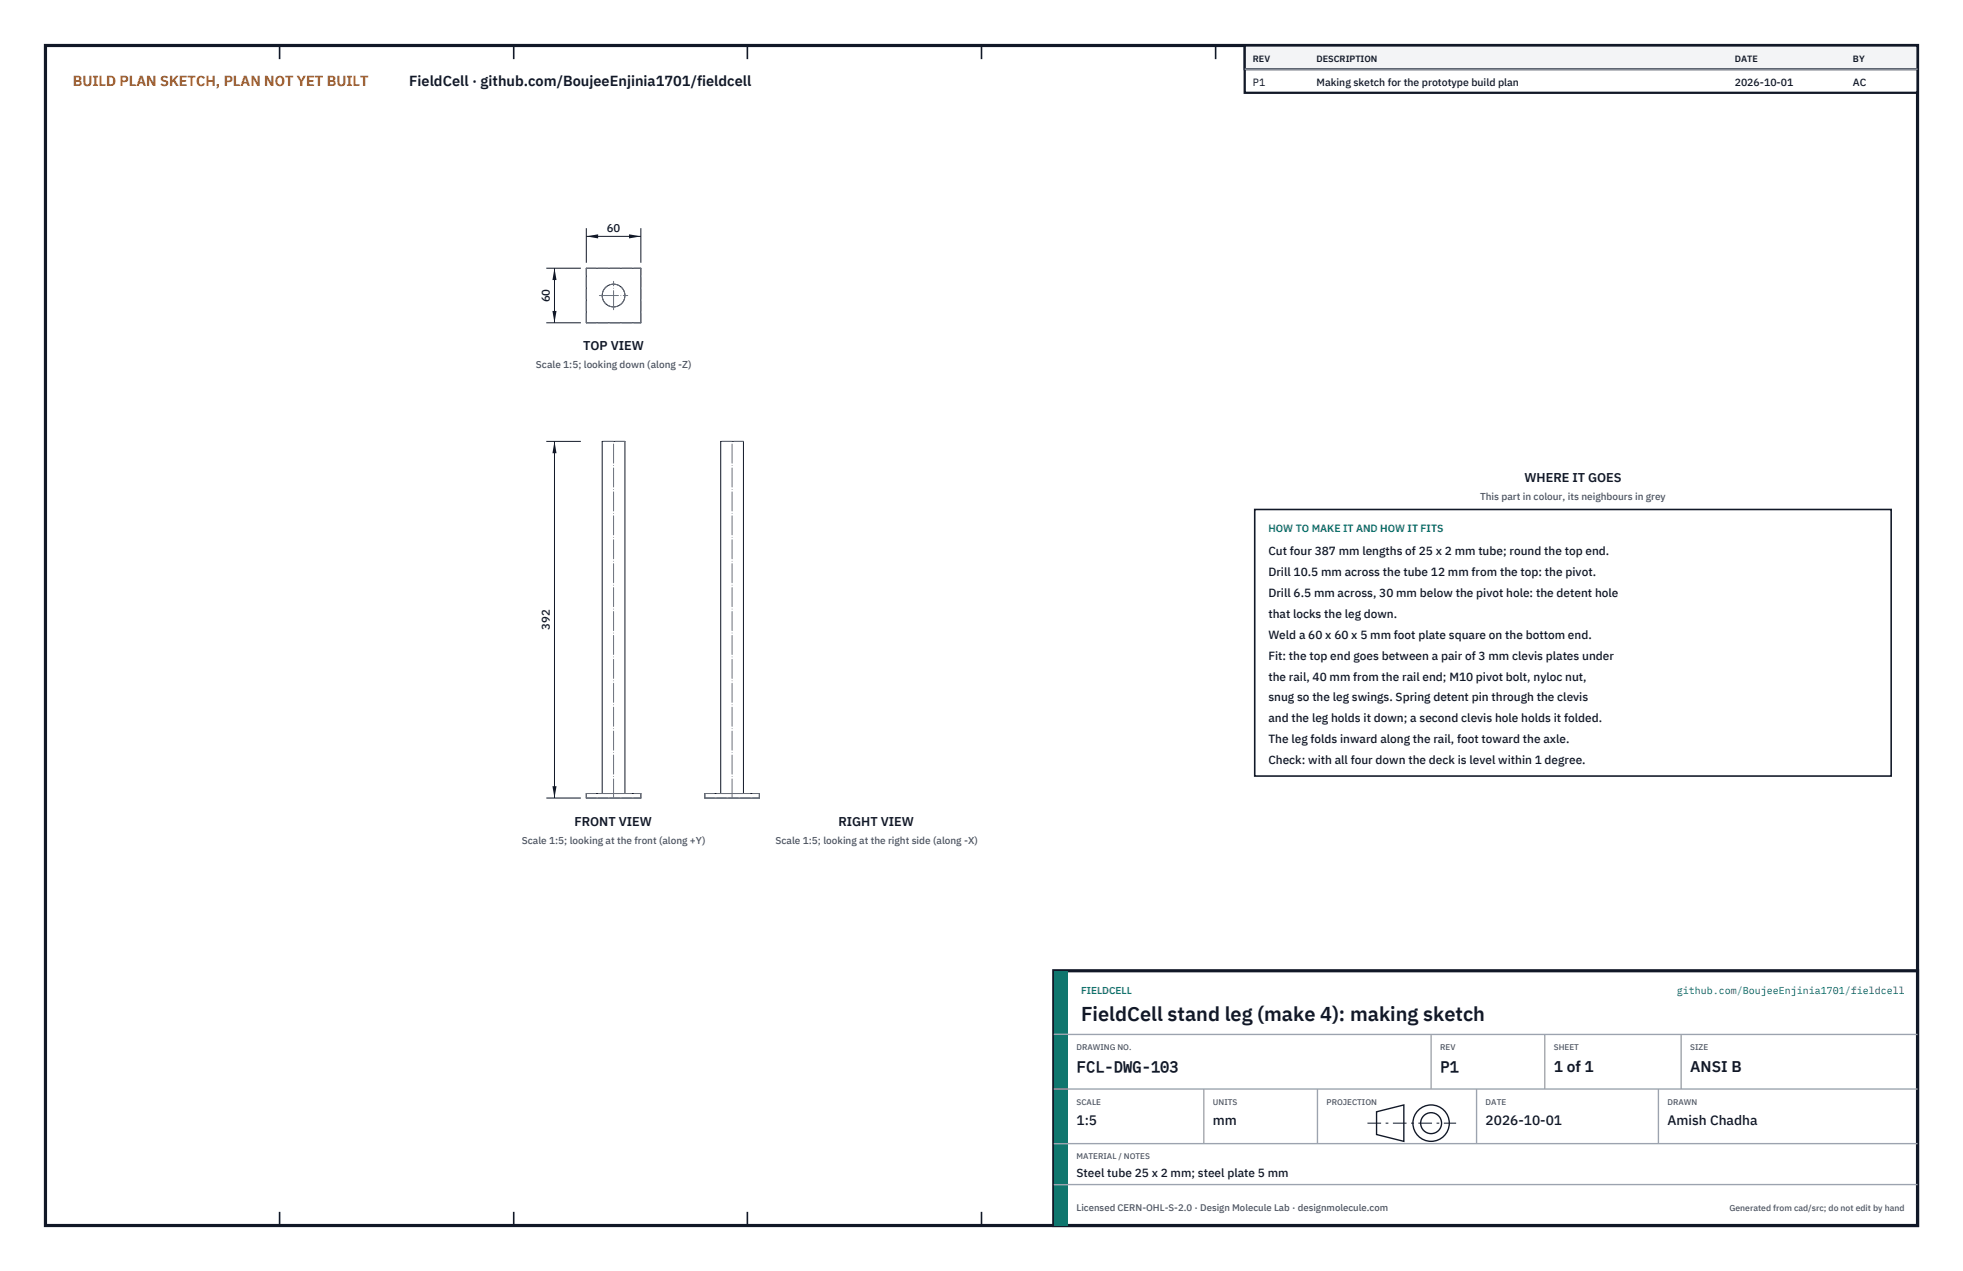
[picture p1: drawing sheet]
<svg xmlns="http://www.w3.org/2000/svg" width="432mm" height="279mm" viewBox="0 0 432 279" stroke-linecap="round" stroke-linejoin="round" font-family="sans-serif">
<defs><g id="words">
<text font-size="4.4" fill="#111827" x="237.8" y="224.4">FieldCell stand leg (make 4): making sketch</text>
<g font-size="3.4" fill="#111827">
<text x="236.8" y="235.6">FCL-DWG-103</text>
<text x="316.8" y="235.6">P1</text>
<text x="341.8" y="235.6">1 of 1</text>
<text x="371.8" y="235.6">ANSI B</text>
</g>
<text font-size="3.2" fill="#b45309" x="16" y="19">BUILD PLAN SKETCH, PLAN NOT YET BUILT</text>
<text font-size="3.2" fill="#111827" x="90" y="19">FieldCell · github.com/BoujeeEnjinia1701/fieldcell</text>
<g font-size="3" fill="#111827">
<text x="236.8" y="247.2">1:5</text>
<text x="266.8" y="247.2">mm</text>
<text x="326.8" y="247.2">2026-10-01</text>
<text x="366.8" y="247.2">Amish Chadha</text>
</g>
<g font-size="2.8" fill="#111827">
<text x="128.3" y="77">TOP VIEW</text>
<text x="335.3" y="106">WHERE IT GOES</text>
<text x="126.4" y="181.5">FRONT VIEW</text>
<text x="184.4" y="181.5">RIGHT VIEW</text>
</g>
<g font-size="2.6" fill="#111827">
<text x="279" y="122">Cut four 387 mm lengths of 25 x 2 mm tube; round the top end.</text>
<text x="279" y="126.6">Drill 10.5 mm across the tube 12 mm from the top: the pivot.</text>
<text x="279" y="131.2">Drill 6.5 mm across, 30 mm below the pivot hole: the detent hole</text>
<text x="279" y="135.8">that locks the leg down.</text>
<text x="279" y="140.4">Weld a 60 x 60 x 5 mm foot plate square on the bottom end.</text>
<text x="279" y="145">Fit: the top end goes between a pair of 3 mm clevis plates under</text>
<text x="279" y="149.6">the rail, 40 mm from the rail end; M10 pivot bolt, nyloc nut,</text>
<text x="279" y="154.2">snug so the leg swings. Spring detent pin through the clevis</text>
<text x="279" y="158.8">and the leg holds it down; a second clevis hole holds it folded.</text>
<text x="279" y="163.4">The leg folds inward along the rail, foot toward the axle.</text>
<text x="279" y="168">Check: with all four down the deck is level within 1 degree.</text>
<text x="236.8" y="258.8">Steel tube 25 x 2 mm; steel plate 5 mm</text>
</g>
<g font-size="2.5" fill="#111827">
<text x="133.5" y="51">60</text>
<text x="121" y="66.5" transform="rotate(-90 121 66.5)">60</text>
<text x="121" y="138.4" transform="rotate(-90 121 138.4)">392</text>
</g>
<g font-size="2.3" fill="#111827">
<text x="275.6" y="18.8">P1</text>
<text x="289.6" y="18.8">Making sketch for the prototype build plan</text>
<text x="381.6" y="18.8">2026-10-01</text>
<text x="407.6" y="18.8">AC</text>
</g>
<text font-size="2.3" fill="#0f766e" x="279" y="117">HOW TO MAKE IT AND HOW IT FITS</text>
<g font-size="2.2" fill="#4b5563">
<text x="117.9" y="81">Scale 1:5; looking down (along -Z)</text>
<text x="325.6" y="110">This part in colour, its neighbours in grey</text>
<text x="114.8" y="185.5">Scale 1:5; looking at the front (along +Y)</text>
<text x="170.6" y="185.5">Scale 1:5; looking at the right side (along -X)</text>
</g>
<g font-size="2.2" fill="#0f766e">
<text x="237.8" y="218.4">FIELDCELL</text>
<text x="368.8" y="218.4">github.com/BoujeeEnjinia1701/fieldcell</text>
</g>
<text font-size="2.1" fill="#4b5563" x="236.8" y="266.2">Licensed CERN-OHL-S-2.0 · Design Molecule Lab · designmolecule.com</text>
<g font-size="2" fill="#111827">
<text x="275.6" y="13.6">REV</text>
<text x="289.6" y="13.6">DESCRIPTION</text>
<text x="381.6" y="13.6">DATE</text>
<text x="407.6" y="13.6">BY</text>
</g>
<text font-size="1.9" fill="#4b5563" x="380.4" y="266.2">Generated from cad/src; do not edit by hand</text>
<g font-size="1.8" fill="#4b5563">
<text x="236.8" y="230.8">DRAWING NO.</text>
<text x="316.8" y="230.8">REV</text>
<text x="341.8" y="230.8">SHEET</text>
<text x="371.8" y="230.8">SIZE</text>
<text x="236.8" y="242.8">SCALE</text>
<text x="266.8" y="242.8">UNITS</text>
<text x="291.8" y="242.8">PROJECTION</text>
<text x="326.8" y="242.8">DATE</text>
<text x="366.8" y="242.8">DRAWN</text>
<text x="236.8" y="254.8">MATERIAL / NOTES</text>
</g>
</g></defs>
<path d="M10 10h411.8v259.4h-411.8z" fill="none" stroke="#111827" stroke-width=".7" stroke-linecap="butt"/>
<g fill="none" stroke="#111827" stroke-width=".35">
<path d="M61.5 10v3M113 10v3M164.4 10v3M215.9 10v3M267.4 10v3M318.9 10v3M370.3 10v3M61.5 266.4v3M113 266.4v3M164.4 266.4v3M215.9 266.4v3M267.4 266.4v3"/>
<path d="M318.9 266.4v3M370.3 266.4v3"/>
</g>
<g fill="none" stroke="#111727" stroke-width=".22">
<path d="M129 59h12v12h-12zM129 174.4h12v1h-12zM132.5 174.4v-77.4h5v77.4M155 174.4h12v1h-12zM158.5 174.4v-77.4h5v77.4"/>
<circle cx="135" cy="65" r="2.5"/>
</g>
<g fill="none" stroke="#6a7180" stroke-width=".22" stroke-dasharray="2.1 .5">
<path d="M129 59h12M129 71v-12M129 71h12M141 71v-12M137.5 97h-5M163.5 97h-5M129 175.4v-1M129 174.4h12M129 175.4h12M132.5 174.4h5M137.5 174.4h-5M141 175.4v-1"/>
<path d="M155 175.4v-1M155 174.4h12M155 175.4h12M158.5 174.4h2.5M161 174.4h2.5M163.5 174.4h-5M167 175.4v-1"/>
<circle cx="135" cy="65" r="2.5"/>
</g>
<path d="M131.8 65h6.3M135 68.1v-6.3M135 175.4v-78.4M161 175.4v-78.4" fill="none" stroke="#6a7180" stroke-width=".22" stroke-dasharray="4.2 .5 0 .5"/>
<path d="M129 50.2v7.6M129 52h12M141 50.2v7.6" fill="none" stroke="#111827" stroke-width=".22"/>
<path d="M129 52l2.6-.5v.9zM138.4 51.5v.9l2.6-.4z" fill="#111827"/>
<path d="M120.2 59h7.6M122 59v12M120.2 71h7.6" fill="none" stroke="#111827" stroke-width=".22"/>
<path d="M122 59l-.5 2.6h.9zM121.5 68.4h.9l-.4 2.6z" fill="#111827"/>
<path d="M120.2 97h7.6M122 97v78.4M120.2 175.4h7.6" fill="none" stroke="#111827" stroke-width=".22"/>
<path d="M122 97l-.5 2.6h.9zM121.5 172.8h.9l-.4 2.6z" fill="#111827"/>
<path d="M276 112h140v58.6h-140z" fill="#fff" stroke="#111827" stroke-width=".35"/>
<path d="M273.8 10h148v10.4h-148z" fill="#fff" stroke="#111827" stroke-width=".5"/>
<path d="M273.8 10h148v5.2h-148z" fill="#f3f4f6" stroke="#111827" stroke-width=".5"/>
<path d="M273.8 15.2h148" fill="none" stroke="#9ca3af" stroke-width=".3"/>
<path d="M231.8 213.4h190v56h-190z" fill="#fff" stroke="#111827" stroke-width=".7" stroke-linecap="butt"/>
<path d="M231.8 213.4h3v56h-3z" fill="#0f766e"/>
<path d="M231.8 227.4h190M231.8 239.4h190M264.8 239.4v12M289.8 239.4v12M314.8 227.4v12M324.8 239.4v12M339.8 227.4v12M364.8 239.4v12M369.8 227.4v12M231.8 251.4h190M231.8 260.4h190" fill="none" stroke="#9ca3af" stroke-width=".3"/>
<g fill="none" stroke="#111827" stroke-width=".3">
<path d="M302.8 244.4l6-1.5v8l-6-1.5z"/>
<circle cx="314.8" cy="246.9" r="4"/>
<circle cx="314.8" cy="246.9" r="2.3"/>
</g>
<path d="M300.8 246.9h19.5" fill="none" stroke="#111827" stroke-width=".22" stroke-dasharray="3 1 .6 1" stroke-linecap="butt"/>
<use href="#words"/>
</svg>
